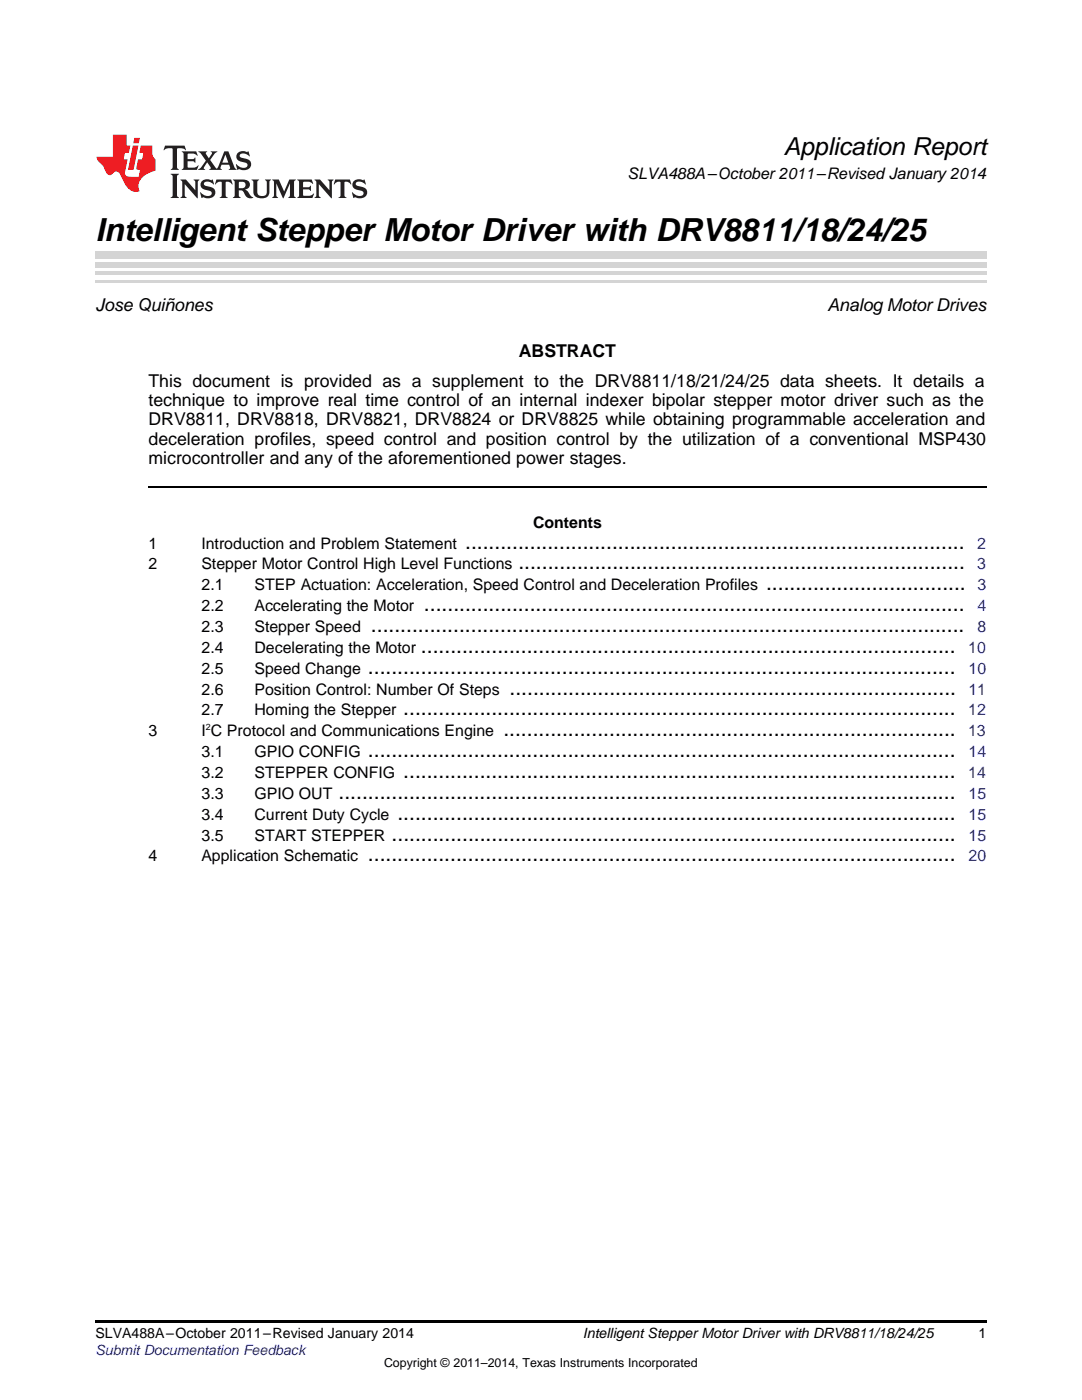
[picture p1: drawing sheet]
<svg xmlns="http://www.w3.org/2000/svg" width="216mm" height="279mm" viewBox="0 0 216 279" stroke-linecap="round" stroke-linejoin="round" font-family="sans-serif">
<defs><g id="words">
<text font-size="6.3" x="19" y="48">Intelligent Stepper Motor Driver with DRV8811/18/24/25</text>
<text font-size="4.9" x="156.4" y="30.9">Application Report</text>
<g font-size="4.2">
<text x="92.8" y="109.5">.....................................................................................</text>
<text x="103.4" y="113.6">............................................................................</text>
<text x="152.9" y="117.8">..................................</text>
<text x="84.6" y="122">............................................................................................</text>
<text x="74" y="126.1">.....................................................................................................</text>
<text x="84" y="130.3">...........................................................................................</text>
<text x="73.4" y="134.4">....................................................................................................</text>
<text x="80.5" y="142.8">..............................................................................................</text>
<text x="101.7" y="138.6">............................................................................</text>
<text x="100.4" y="146.9">.............................................................................</text>
<text x="73.4" y="151.1">....................................................................................................</text>
<text x="80.5" y="155.3">..............................................................................................</text>
<text x="67.6" y="159.4">.........................................................................................................</text>
<text x="78.1" y="167.7">................................................................................................</text>
<text x="79.3" y="163.6">...............................................................................................</text>
<text x="73.4" y="171.9">....................................................................................................</text>
</g>
<g font-size="3.5">
<text x="19" y="62">Jose Quiñones</text>
<text x="165.1" y="62">Analog MotorDrives</text>
<text x="103.5" y="71.2">ABSTRACT</text>
<text x="29.6" y="77.2">This document is provided as a supplement to the DRV8811/18/21/24/25 data sheets. It details a</text>
<text x="29.6" y="81">technique to improve real time control of an internal indexer bipolar stepper motor driver such as the</text>
<text x="29.6" y="84.9">DRV8811, DRV8818, DRV8821, DRV8824 or DRV8825 while obtaining programmable acceleration and</text>
<text x="29.6" y="88.8">deceleration profiles, speed control and position control by the utilization of a conventional MSP430</text>
<text x="29.6" y="92.7">microcontroller and any of the aforementioned power stages.</text>
</g>
<g font-size="3.2">
<text x="125.2" y="35.7">SLVA488A–October 2011–Revised January 2014</text>
<text x="106.4" y="105.4">Contents</text>
<text x="29.6" y="109.5">1</text>
<text x="29.6" y="113.6">2</text>
<text x="40.2" y="109.5">Introduction and Problem Statement</text>
<text x="40.2" y="113.6">Stepper Motor Control High Level Functions</text>
<text x="40.2" y="117.8">2.1</text>
<text x="50.8" y="117.8">STEP Actuation: Acceleration, Speed Control and Deceleration Profiles</text>
<text x="40.2" y="122">2.2</text>
<text x="50.8" y="122">Accelerating the Motor</text>
<text x="40.2" y="126.1">2.3</text>
<text x="40.2" y="130.3">2.4</text>
<text x="50.8" y="126.1">Stepper Speed</text>
<text x="50.8" y="130.3">Decelerating the Motor</text>
<text x="40.2" y="134.4">2.5</text>
<text x="50.8" y="134.4">Speed Change</text>
<text x="40.2" y="138.6">2.6</text>
<text x="40.2" y="142.8">2.7</text>
<text x="50.8" y="138.6">Position Control: Number Of Steps</text>
<text x="50.8" y="142.8">Homing the Stepper</text>
<text x="29.6" y="146.9">3</text>
<text x="40.2" y="146.9">I C Protocol and Communications Engine</text>
<text x="40.2" y="151.1">3.1</text>
<text x="40.2" y="155.3">3.2</text>
<text x="50.8" y="151.1">GPIO CONFIG</text>
<text x="50.8" y="155.3">STEPPER CONFIG</text>
<text x="40.2" y="159.4">3.3</text>
<text x="50.8" y="159.4">GPIO OUT</text>
<text x="40.2" y="163.6">3.4</text>
<text x="40.2" y="167.7">3.5</text>
<text x="50.8" y="163.6">Current Duty Cycle</text>
<text x="50.8" y="167.7">START STEPPER</text>
<text x="29.6" y="171.9">4</text>
<text x="40.2" y="171.9">Application Schematic</text>
</g>
<g font-size="3.2" fill="#00f">
<text x="195" y="109.5">2</text>
<text x="195" y="113.6">3</text>
<text x="195" y="117.8">3</text>
<text x="195" y="122">4</text>
<text x="193.2" y="130.3">10</text>
<text x="195" y="126.1">8</text>
<text x="193.3" y="134.4">10</text>
<text x="193.2" y="142.8">12</text>
<text x="193.2" y="138.6">11</text>
<text x="193.2" y="146.9">13</text>
<text x="193.2" y="155.3">14</text>
<text x="193.3" y="151.1">14</text>
<text x="193.3" y="159.4">15</text>
<text x="193.3" y="163.6">15</text>
<text x="193.3" y="167.7">15</text>
<text x="193.3" y="171.9">20</text>
</g>
<g font-size="2.8">
<text x="19" y="267.1">SLVA488A–October 2011–Revised January 2014</text>
<text x="116.3" y="267.1">Intelligent Stepper Motor Driver with DRV8811/18/24/25</text>
<text x="195.3" y="267">1</text>
</g>
<text font-size="2.8" fill="#00f" x="19" y="270.4">Submit Documentation Feedback</text>
<text font-size="2.5" x="76.6" y="272.7">Copyright © 2011–2014, Texas Instruments Incorporated</text>
<text font-size="1.8" x="41.1" y="145.7">2</text>
</g></defs>
<path d="M19 263.5h177.8v.6h-177.8z" fill="#000"/>
<path d="M29.6 97.2h167.2" fill="none" stroke="#000" stroke-width=".35"/>
<path d="M19 56.1h177.8" fill="none" stroke="#d4d4d4" stroke-width=".42"/>
<g fill="#d4d4d4">
<path d="M19 54.2h177.8v.7h-177.8z"/>
<path d="M19 52.4h177.8v1h-177.8z"/>
<path d="M19 50.3h177.8v1.4h-177.8z"/>
</g>
<path d="M32.9 29.1l-.3 .9h.1a1.64 1.64 0 0 1 1.7-.3l.1 3.6-.4 .6h1.6l-.4-.6v-3.5v-.1l.4-.1a1.36 1.36 0 0 1 1.3 .4h.1l-.3-.9zM36.3 30.2l.3 .3v.3v2.5v.3l-.3 .3h3l.3-.9h-.1a1.87 1.87 0 0 1-2 .4l-.1-1.2h1.2l.4 .3v-1.1l-.4 .3-1.2 .1 .1-1.1 .2-.1a1.66 1.66 0 0 1 1.7 .5l.1-.1-.3-.8zM39.6 30.2l1.5 1.9-.9 1.2-.7 .6h1.4l-.3-.3 .7-1.2 .8 1.2-.3 .3h2.5l-.3-.3 .2-.7h1.5l.2 .6-.3 .4h1.6l-.4-.5-1.2-3.2h-.8l-1.2 2.9-.4 .6-1.3-1.8 .9-1.1 .6-.6h-1.4l.3 .3-.6 1.1-.6-1 .2-.4zM45 30.8l.6 1.7h-1.2zM47.4 30.6a1.04 1.04 0 0 0-.2 1.1 1.04 1.04 0 0 0 1 .6l1 .2a.5 .5 0 0 1 .2 .6 .5 .5 0 0 1-.5 .4 1.76 1.76 0 0 1-1.7-.8l-.1 .1 .3 1.1 .2-.1a2.54 2.54 0 0 0 2.2-.3 1.12 1.12 0 0 0 .2-1.2 1.12 1.12 0 0 0-1-.6l-1-.3a.4 .4 0 0 1-.2-.4 .4 .4 0 0 1 .4-.3 1.6 1.6 0 0 1 1.6 .5h.1l-.3-1-.3 .2-.2-.1a1.62 1.62 0 0 0-1.7 .3zM34.1 34.7l.3 .3 .1 .3v3.6l-.1 .3-.3 .3h1.6l-.3-.3-.1-.3v-3.6l.1-.3 .3-.3zM36 35.8l.4 .6v2.5l-.1 .3-.3 .3h1.2l-.3-.6v-2.1l2.6 2.8v-3.2l.3-.6h-1.2l.3 .4 .1 1.7-1.9-2.1zM40.3 36.2a1.04 1.04 0 0 0-.2 1.1 1.04 1.04 0 0 0 .9 .6l1 .3a.5 .5 0 0 1 .2 .5 .5 .5 0 0 1-.4 .4 1.76 1.76 0 0 1-1.8-.7h-.1l.3 1.1 .2-.1a2.55 2.55 0 0 0 2.3-.3 1.12 1.12 0 0 0 .2-1.2 1.12 1.12 0 0 0-1-.6l-1-.3a.41 .41 0 0 1-.2-.4 .41 .41 0 0 1 .4-.3 1.6 1.6 0 0 1 1.5 .5h.1l-.3-1-.2 .2-.2-.1a1.64 1.64 0 0 0-1.7 .3zM43.2 35.8l-.3 1h.1a.95 .95 0 0 1 1.2-.5v2.6v.3l-.4 .3h1.6l-.3-.3-.1-.3v-2.4l.3-.2a1.02 1.02 0 0 1 1 .5h.1l-.3-1zM46.5 35.8l.3 .4v.2v2.5v.3l-.3 .3h1.5l-.3-.3-.1-1.2a.9 .9 0 0 1 1.2 .8 1.07 1.07 0 0 0 1.7 .6 1.97 1.97 0 0 1-1.1-1.3l-.5-.3a.98 .98 0 0 0 1-1 .98 .98 0 0 0-1-.9zM47.7 36.3h.2a.81 .81 0 0 1 1.1 .6 .64 .64 0 0 1-.7 .7h-.7zM50.2 35.8l.3 .4 .1 .2v1.9a1.59 1.59 0 0 0 2.1 1.2 1.15 1.15 0 0 0 1.1-1.2v-2.1l.3-.4h-1.2l.3 .6v1.9a.97 .97 0 0 1-.7 .9 .97 .97 0 0 1-1.1-.6l-.1-2.2 .1-.2 .3-.4zM54.3 35.8l.3 .4 .1 .2v2.5l-.4 .6h1.2l-.4-.6v-2.3l1.4 3 1.4-3v2.3l-.4 .6h1.5l-.3-.3v-.3v-2.5v-.2l.3-.4h-1.3l-1 2.4-1.1-2.4zM59.3 35.8l.3 .4 .1 .2v2.5l-.1 .3-.3 .3h3l.4-.8-.1-.1a1.88 1.88 0 0 1-2.1 .4v-1.2h1.2l.3 .3v-1l-.3 .2-1.2 .1v-1l.3-.1a1.66 1.66 0 0 1 1.6 .4h.1l-.3-.9zM62.8 35.8l.3 .6v2.5v.3l-.3 .3h1.2l-.4-.6v-2.1l2.6 2.8v-3.2l.3-.6h-1.1l.3 .4v1.7l-1.8-2.1zM66.9 35.8l-.3 1h.1a.95 .95 0 0 1 1.2-.5v2.6v.3l-.4 .3h1.6l-.3-.3-.1-.3v-2.4l.3-.2a1.02 1.02 0 0 1 1 .5h.1l-.3-1zM70.6 36.2a1.04 1.04 0 0 0-.2 1.1 1.04 1.04 0 0 0 .9 .6l1 .3a.5 .5 0 0 1 .2 .5 .5 .5 0 0 1-.4 .4 1.75 1.75 0 0 1-1.8-.7h-.1l.3 1.1 .2-.1a2.56 2.56 0 0 0 2.3-.3 1.12 1.12 0 0 0 .2-1.2 1.12 1.12 0 0 0-1-.6l-1-.3a.4 .4 0 0 1-.2-.4 .4 .4 0 0 1 .4-.3 1.6 1.6 0 0 1 1.5 .5h.1l-.3-1-.2 .2-.2-.1a1.64 1.64 0 0 0-1.7 .3z" fill="#231f20"/>
<path d="M22.5 26.9v4.4h-3.2a2.57 2.57 0 0 0 1.2 1.7l.4 .8a1.22 1.22 0 0 0 1.3 1.1l.2-.2a.9 .9 0 0 1 1-.5 .9 .9 0 0 1 .7 .9l.5 1.1a2.58 2.58 0 0 0 3.3 1.9 2.35 2.35 0 0 1 .9-3.1l1.1-.6 1.1-.3v-2.3a1.45 1.45 0 0 1-.6-1.3v-1.5h-2.3l-.3 1.5h.8l-.2 1.3h-.9l-.3 1.6 .1 .4 .7 .1-.3 1.4h-1.1a1.52 1.52 0 0 1-1.7-.6l.6-2.9h-.8l.2-1.3h.8l.3-1.5h-.7v-2.1zM26.5 29l-1 4.9h1.2l.9-4.9zM26.8 27.5l-.2 1.1h1.1l.2-1.1z" fill="#ee1d23"/>
<use href="#words"/>
</svg>
